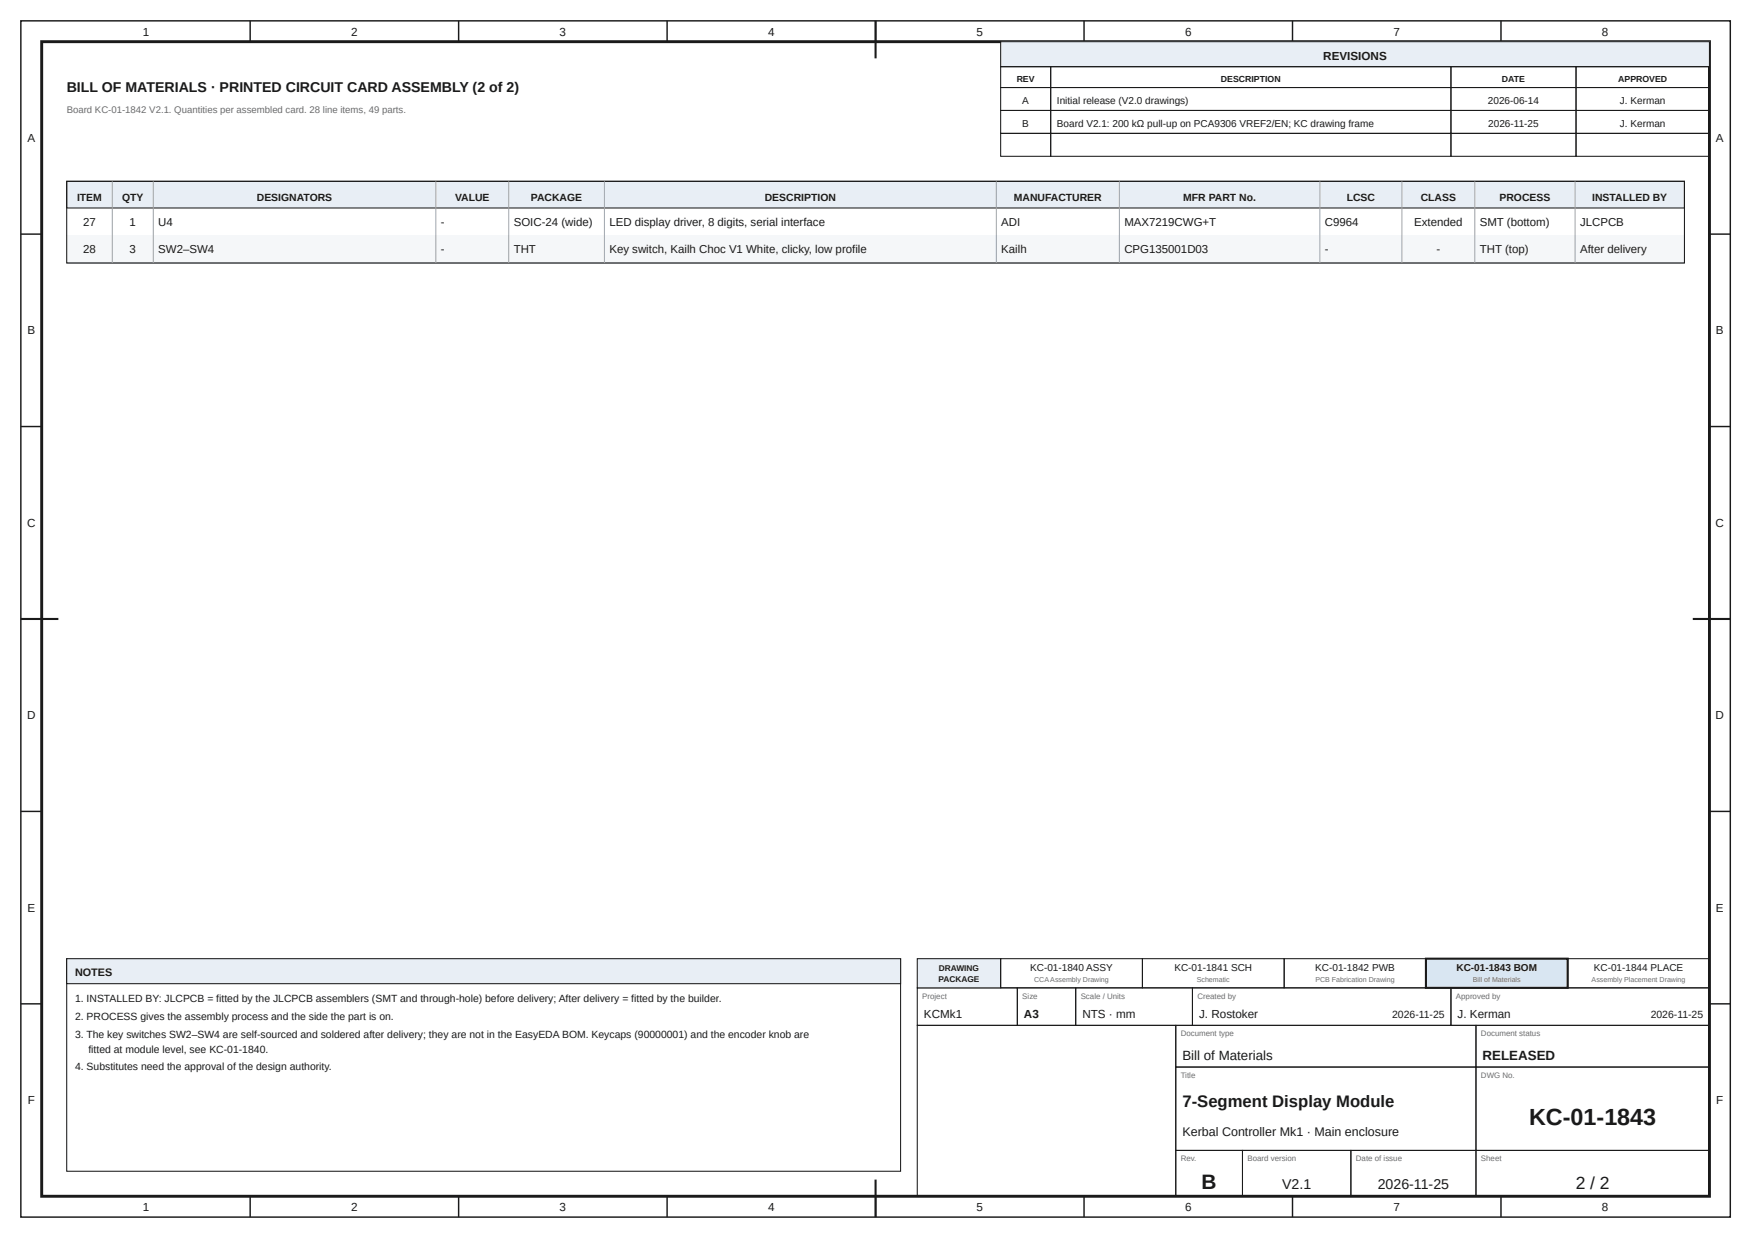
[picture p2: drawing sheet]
<svg xmlns="http://www.w3.org/2000/svg" width="420mm" height="297mm" viewBox="0 0 420 297" stroke-linecap="round" stroke-linejoin="round" font-family="sans-serif">
<defs><g id="words">
<text font-size="5.6" fill="#1a1a1a" x="366.7" y="270">KC-01-1843</text>
<text font-size="5" fill="#1a1a1a" x="288.2" y="285.2">B</text>
<text font-size="4.2" fill="#1a1a1a" x="377.9" y="285.2">2 / 2</text>
<text font-size="4" fill="#1a1a1a" x="283.6" y="265.5">7-Segment Display Module</text>
<g font-size="3.4" fill="#1a1a1a">
<text x="16" y="22">BILL OF MATERIALS · PRINTED CIRCUIT CARD ASSEMBLY (2 of 2)</text>
<text x="307.5" y="285.2">V2.1</text>
<text x="330.4" y="285.2">2026-11-25</text>
</g>
<g font-size="3.2" fill="#1a1a1a">
<text x="283.6" y="254.2">Bill of Materials</text>
<text x="355.6" y="254.2">RELEASED</text>
</g>
<text font-size="3" fill="#1a1a1a" x="283.6" y="272.5">Kerbal Controller Mk1 · Main enclosure</text>
<g font-size="2.8" fill="#1a1a1a">
<text x="34.2" y="8.6">1</text>
<text x="84.2" y="8.6">2</text>
<text x="134.2" y="8.6">3</text>
<text x="184.2" y="8.6">4</text>
<text x="234.2" y="8.6">5</text>
<text x="284.2" y="8.6">6</text>
<text x="334.2" y="8.6">7</text>
<text x="384.2" y="8.6">8</text>
<text x="317.4" y="14.3">REVISIONS</text>
<text x="6.6" y="34.1">A</text>
<text x="411.6" y="34.1">A</text>
<text x="6.6" y="80.2">B</text>
<text x="411.6" y="80.2">B</text>
<text x="6.5" y="126.4">C</text>
<text x="411.5" y="126.4">C</text>
<text x="6.5" y="172.6">D</text>
<text x="411.5" y="172.6">D</text>
<text x="6.6" y="218.7">E</text>
<text x="411.6" y="218.7">E</text>
<text x="221.6" y="244.2">KCMk1</text>
<text x="245.6" y="244.2">A3</text>
<text x="259.6" y="244.2">NTS · mm</text>
<text x="287.6" y="244.2">J. Rostoker</text>
<text x="349.6" y="244.2">J. Kerman</text>
<text x="6.6" y="264.9">F</text>
<text x="411.6" y="264.9">F</text>
<text x="34.2" y="290.6">1</text>
<text x="84.2" y="290.6">2</text>
<text x="134.2" y="290.6">3</text>
<text x="184.2" y="290.6">4</text>
<text x="234.2" y="290.6">5</text>
<text x="284.2" y="290.6">6</text>
<text x="334.2" y="290.6">7</text>
<text x="384.2" y="290.6">8</text>
</g>
<g font-size="2.7" fill="#1a1a1a">
<text x="19.9" y="54.2">27</text>
<text x="31.1" y="54.2">1</text>
<text x="38" y="54.2">U4</text>
<text x="105.7" y="54.2">-</text>
<text x="123.2" y="54.2">SOIC-24 (wide)</text>
<text x="146.2" y="54.2">LED display driver, 8 digits, serial interface</text>
<text x="240.2" y="54.2">ADI</text>
<text x="269.7" y="54.2">MAX7219CWG+T</text>
<text x="317.8" y="54.2">C9964</text>
<text x="339.2" y="54.2">Extended</text>
<text x="354.9" y="54.2">SMT (bottom)</text>
<text x="379" y="54.2">JLCPCB</text>
<text x="19.9" y="60.8">28</text>
<text x="31.1" y="60.8">3</text>
<text x="38" y="60.8">SW2–SW4</text>
<text x="105.7" y="60.8">-</text>
<text x="123.2" y="60.8">THT</text>
<text x="146.2" y="60.8">Key switch, Kailh Choc V1 White, clicky, low profile</text>
<text x="240.2" y="60.8">Kailh</text>
<text x="269.7" y="60.8">CPG135001D03</text>
<text x="317.8" y="60.8">-</text>
<text x="344.5" y="60.8">-</text>
<text x="354.9" y="60.8">THT (top)</text>
<text x="379" y="60.8">After delivery</text>
</g>
<text font-size="2.6" fill="#1a1a1a" x="18" y="234.2">NOTES</text>
<g font-size="2.5" fill="#1a1a1a">
<text x="18.5" y="48.3">ITEM</text>
<text x="29.3" y="48.3">QTY</text>
<text x="61.6" y="48.3">DESIGNATORS</text>
<text x="109.1" y="48.3">VALUE</text>
<text x="127.3" y="48.3">PACKAGE</text>
<text x="183.4" y="48.3">DESCRIPTION</text>
<text x="243.2" y="48.3">MANUFACTURER</text>
<text x="283.8" y="48.3">MFR PART No.</text>
<text x="323" y="48.3">LCSC</text>
<text x="340.7" y="48.3">CLASS</text>
<text x="359.6" y="48.3">PROCESS</text>
<text x="381.9" y="48.3">INSTALLED BY</text>
<text x="18" y="240.5">1. INSTALLED BY: JLCPCB = fitted by the JLCPCB assemblers (SMT and through-hole) before delivery; After delivery = fitted by the builder.</text>
<text x="18" y="244.7">2. PROCESS gives the assembly process and the side the part is on.</text>
<text x="333.9" y="244.2">2026-11-25</text>
<text x="395.9" y="244.2">2026-11-25</text>
<text x="18" y="248.9">3. The key switches SW2–SW4 are self-sourced and soldered after delivery; they are not in the EasyEDA BOM. Keycaps (90000001) and the encoder knob are</text>
<text x="18" y="256.8">4. Substitutes need the approval of the design authority.</text>
<text x="21.2" y="252.6">fitted at module level, see KC-01-1840.</text>
</g>
<g font-size="2.4" fill="#1a1a1a">
<text x="245.2" y="24.9">A</text>
<text x="253.5" y="24.9">Initial release (V2.0 drawings)</text>
<text x="356.9" y="24.9">2026-06-14</text>
<text x="388.5" y="24.9">J. Kerman</text>
<text x="245.2" y="30.4">B</text>
<text x="253.5" y="30.4">Board V2.1: 200 kΩ pull-up on PCA9306 VREF2/EN; KC drawing frame</text>
<text x="357" y="30.4">2026-11-25</text>
<text x="388.5" y="30.4">J. Kerman</text>
<text x="247.1" y="233">KC-01-1840 ASSY</text>
<text x="281.7" y="233">KC-01-1841 SCH</text>
<text x="315.5" y="233">KC-01-1842 PWB</text>
<text x="349.3" y="233">KC-01-1843 BOM</text>
<text x="382.3" y="233">KC-01-1844 PLACE</text>
</g>
<text font-size="2.3" fill="#6b6b6b" x="16" y="27">Board KC-01-1842 V2.1. Quantities per assembled card. 28 line items, 49 parts.</text>
<g font-size="2.1" fill="#1a1a1a">
<text x="243.8" y="19.6">REV</text>
<text x="292.8" y="19.6">DESCRIPTION</text>
<text x="360.2" y="19.6">DATE</text>
<text x="388.1" y="19.6">APPROVED</text>
</g>
<g font-size="2" fill="#1a1a1a">
<text x="225.2" y="233">DRAWING</text>
<text x="225.1" y="235.6">PACKAGE</text>
</g>
<g font-size="1.9" fill="#6b6b6b">
<text x="221.2" y="239.6">Project</text>
<text x="245.2" y="239.6">Size</text>
<text x="259.2" y="239.6">Scale / Units</text>
<text x="287.2" y="239.6">Created by</text>
<text x="349.2" y="239.6">Approved by</text>
<text x="283.2" y="248.6">Document type</text>
<text x="355.2" y="248.6">Document status</text>
<text x="283.2" y="258.6">Title</text>
<text x="355.2" y="258.6">DWG No.</text>
<text x="283.2" y="278.6">Rev.</text>
<text x="299.2" y="278.6">Board version</text>
<text x="325.2" y="278.6">Date of issue</text>
<text x="355.2" y="278.6">Sheet</text>
</g>
<g font-size="1.7" fill="#6b6b6b">
<text x="248" y="235.7">CCAAssembly Drawing</text>
<text x="287" y="235.7">Schematic</text>
<text x="315.5" y="235.7">PCB Fabrication Drawing</text>
<text x="353.2" y="235.7">Bill of Materials</text>
<text x="381.7" y="235.7">Assembly Placement Drawing</text>
</g>
</g></defs>
<g fill="none" stroke="#1a1a1a" stroke-width=".35">
<path d="M5 5h410v287h-410zM60 5v5M110 5v5M160 5v5M210 5v5M260 5v5M310 5v5M360 5v5M5 56.2h5M410 56.2h5M5 102.3h5M410 102.3h5"/>
<path d="M5 148.5h5M410 148.5h5M5 194.7h5M410 194.7h5M5 240.8h5M410 240.8h5M60 287v5M110 287v5M160 287v5M210 287v5M260 287v5M310 287v5"/>
<path d="M360 287v5"/>
</g>
<path d="M10 10h400v277h-400z" fill="none" stroke="#1a1a1a" stroke-width=".7" stroke-linecap="butt"/>
<path d="M210 5v9M5 148.5h9M406 148.5h9M210 283v9" fill="none" stroke="#1a1a1a" stroke-width=".5"/>
<path d="M240 10h170v6h-170z" fill="#e8eef5"/>
<g fill="none" stroke="#1a1a1a" stroke-width=".25">
<path d="M240 10h170v6h-170zM240 16h12v5h-12zM252 16h96v5h-96zM348 16h30v5h-30zM378 16h32v5h-32zM240 21h12v5.5h-12zM240 26.5h12v5.5h-12zM240 32h12v5.5h-12zM252 21h96v5.5h-96zM252 26.5h96v5.5h-96zM252 32h96v5.5h-96zM348 21h30v5.5h-30z"/>
<path d="M348 26.5h30v5.5h-30zM348 32h30v5.5h-30zM378 21h32v5.5h-32zM378 26.5h32v5.5h-32zM378 32h32v5.5h-32zM220 237h24v9h-24zM244 237h14v9h-14zM258 237h28v9h-28zM286 237h62v9h-62zM348 237h62v9h-62zM220 246h62v41h-62zM282 246h72v10h-72z"/>
<path d="M282 256h72v20h-72zM354 246h56v10h-56zM354 256h56v20h-56zM282 276h16v11h-16zM298 276h26v11h-26zM324 276h30v11h-30zM354 276h56v11h-56z"/>
</g>
<path d="M220 230h20v7h-20z" fill="#e8eef5"/>
<path d="M220 230h20v7h-20zM240 230h34v7h-34zM274 230h34v7h-34zM308 230h34v7h-34z" fill="none" stroke="#1a1a1a" stroke-width=".25"/>
<path d="M342 230h34v7h-34z" fill="#d9e6f2"/>
<path d="M342 230h34v7h-34z" fill="none" stroke="#1a1a1a" stroke-width=".5"/>
<path d="M376 230h34v7h-34z" fill="none" stroke="#1a1a1a" stroke-width=".25"/>
<path d="M16 43.5h388v6.4h-388z" fill="#e8eef5"/>
<path d="M16 43.5h388v6.4h-388z" fill="none" stroke="#1a1a1a" stroke-width=".25"/>
<path d="M16 56.5h388" fill="none" stroke="#9aa3ad" stroke-width=".24"/>
<path d="M16 56.5h388v6.6h-388z" fill="#f5f7f9"/>
<path d="M26.9 43.5v19.6M36.8 43.5v19.6M104.5 43.5v19.6M122 43.5v19.6M145 43.5v19.6M239 43.5v19.6M268.5 43.5v19.6M316.6 43.5v19.6M336.2 43.5v19.6M353.7 43.5v19.6M377.8 43.5v19.6M16 63.1h388" fill="none" stroke="#9aa3ad" stroke-width=".24"/>
<path d="M16 43.5h388v19.6h-388zM16 230h200v51h-200z" fill="none" stroke="#1a1a1a" stroke-width=".25"/>
<path d="M16 230h200v6h-200z" fill="#e8eef5"/>
<path d="M16 230h200v6h-200z" fill="none" stroke="#1a1a1a" stroke-width=".25"/>
<use href="#words"/>
</svg>
